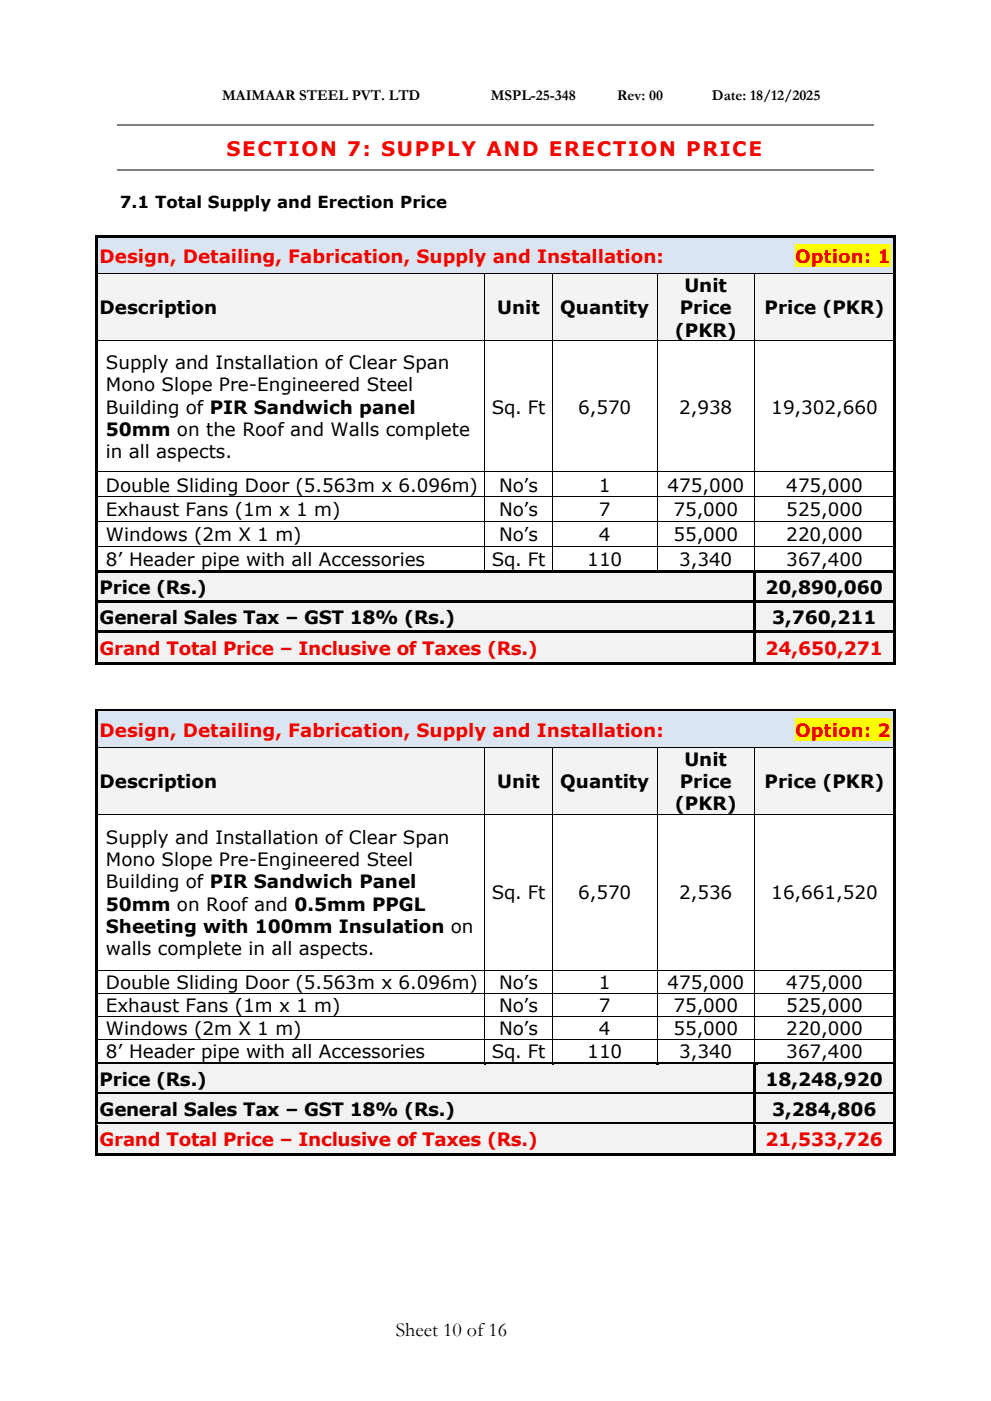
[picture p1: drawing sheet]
<svg xmlns="http://www.w3.org/2000/svg" width="210mm" height="297mm" viewBox="0 0 210 297" stroke-linecap="round" stroke-linejoin="round" font-family="sans-serif">
<defs><g id="words">
<text font-size="4.2" fill="#f00" x="48" y="33">SECTION 7: SUPPLY AND ERECTION PRICE</text>
<text font-size="4.2" x="83.9" y="283.2">Sheet 10 of16</text>
<g font-size="3.9" fill="#e00">
<text x="21.1" y="55.7">Design, Detailing, Fabrication, Supply and Installation:</text>
<text x="168.6" y="55.7">Option: 1</text>
<text x="21.1" y="138.8">Grand Total Price – Inclusive of Taxes (Rs.)</text>
<text x="162.3" y="138.8">24,650,271</text>
<text x="21.1" y="156.1">Design, Detailing, Fabrication, Supply and Installation:</text>
<text x="168.6" y="156.1">Option: 2</text>
<text x="21.1" y="242.9">Grand Total Price – Inclusive of Taxes (Rs.)</text>
<text x="162.3" y="242.9">21,533,726</text>
</g>
<g font-size="3.9">
<text x="145.1" y="61.9">Unit</text>
<text x="21.1" y="66.6">Description</text>
<text x="105.4" y="66.6">Unit</text>
<text x="118.8" y="66.6">Quantity</text>
<text x="143.1" y="71.3">(PKR)</text>
<text x="144.1" y="66.6">Price</text>
<text x="162.1" y="66.6">Price (PKR)</text>
<text x="22.4" y="78.2">Supply and Installation of Clear Span</text>
<text x="22.4" y="82.9">Mono Slope Pre-Engineered Steel</text>
<text x="22.4" y="87.6">Building of PIR Sandwich panel</text>
<text x="104.2" y="87.6">Sq. Ft</text>
<text x="122.5" y="87.6">6,570</text>
<text x="144" y="87.6">2,938</text>
<text x="163.5" y="87.6">19,302,660</text>
<text x="22.4" y="92.3">50mm on the Roof and Walls complete</text>
<text x="22.4" y="97">in all aspects.</text>
<text x="22.4" y="104.2">Double Sliding Door (5.563m x 6.096m)</text>
<text x="105.8" y="104.2">No’s</text>
<text x="126.9" y="104.2">1</text>
<text x="141.5" y="104.2">475,000</text>
<text x="166.7" y="104.2">475,000</text>
<text x="22.4" y="109.4">Exhaust Fans (1m x 1 m)</text>
<text x="105.8" y="109.4">No’s</text>
<text x="126.9" y="109.4">7</text>
<text x="142.7" y="109.4">75,000</text>
<text x="166.7" y="109.4">525,000</text>
<text x="22.4" y="114.7">Windows (2m X 1 m)</text>
<text x="22.4" y="119.9">8’ Header pipe with all Accessories</text>
<text x="104.2" y="119.9">Sq. Ft</text>
<text x="105.8" y="114.7">No’s</text>
<text x="124.5" y="119.9">110</text>
<text x="126.9" y="114.7">4</text>
<text x="142.7" y="114.7">55,000</text>
<text x="144" y="119.9">3,340</text>
<text x="166.7" y="114.7">220,000</text>
<text x="166.7" y="119.9">367,400</text>
<text x="21.1" y="126">Price (Rs.)</text>
<text x="162.3" y="126">20,890,060</text>
<text x="21.1" y="132.3">General Sales Tax – GST 18% (Rs.)</text>
<text x="163.7" y="132.3">3,760,211</text>
<text x="21.1" y="167">Description</text>
<text x="105.4" y="167">Unit</text>
<text x="118.8" y="167">Quantity</text>
<text x="144.1" y="167">Price</text>
<text x="145.1" y="162.3">Unit</text>
<text x="162.1" y="167">Price (PKR)</text>
<text x="143.1" y="171.7">(PKR)</text>
<text x="22.4" y="178.8">Supply and Installation of Clear Span</text>
<text x="22.4" y="183.5">Mono Slope Pre-Engineered Steel</text>
<text x="22.4" y="188.3">Building of PIR Sandwich Panel</text>
<text x="104.2" y="190.6">Sq. Ft</text>
<text x="122.5" y="190.6">6,570</text>
<text x="144" y="190.6">2,536</text>
<text x="163.5" y="190.6">16,661,520</text>
<text x="22.4" y="193">50mm on Roof and 0.5mm PPGL</text>
<text x="22.4" y="197.7">Sheeting with 100mm Insulation on</text>
<text x="22.4" y="202.4">walls complete in all aspects.</text>
<text x="22.4" y="209.6">Double Sliding Door (5.563m x 6.096m)</text>
<text x="105.8" y="209.6">No’s</text>
<text x="126.9" y="209.6">1</text>
<text x="141.5" y="209.6">475,000</text>
<text x="166.7" y="209.6">475,000</text>
<text x="22.4" y="214.5">Exhaust Fans (1m x 1 m)</text>
<text x="105.8" y="214.5">No’s</text>
<text x="126.9" y="214.5">7</text>
<text x="142.7" y="214.5">75,000</text>
<text x="166.7" y="214.5">525,000</text>
<text x="22.4" y="219.4">Windows (2m X 1 m)</text>
<text x="105.8" y="219.4">No’s</text>
<text x="126.9" y="219.4">4</text>
<text x="142.7" y="219.4">55,000</text>
<text x="166.7" y="219.4">220,000</text>
<text x="22.4" y="224.3">8’ Header pipe with all Accessories</text>
<text x="104.2" y="224.3">Sq. Ft</text>
<text x="124.5" y="224.3">110</text>
<text x="144" y="224.3">3,340</text>
<text x="166.7" y="224.3">367,400</text>
<text x="21.1" y="230.1">Price (Rs.)</text>
<text x="162.3" y="230.1">18,248,920</text>
<text x="21.1" y="236.5">General Sales Tax – GST 18% (Rs.)</text>
<text x="163.7" y="236.5">3,284,806</text>
</g>
<text font-size="3.5" x="25.4" y="44">7.1 Total Supply and Erection Price</text>
<g font-size="3.2">
<text x="47.1" y="21.3">MAIMAAR STEEL PVT. LTD</text>
<text x="104" y="21.3">MSPL-25-348</text>
<text x="130.8" y="21.3">Rev: 00</text>
<text x="150.9" y="21.3">Date: 18/12/2025</text>
</g>
</g></defs>
<path d="M24.9 26.5h160.3M24.9 36.1h160.3" fill="none" stroke="#808080" stroke-width=".25"/>
<g fill="#dbe5f1">
<path d="M20.7 50.5h168.6v7.4h-168.6z" fill-rule="evenodd"/>
<path d="M21.1 51.8h167.9v4.7h-167.9z" fill-rule="evenodd"/>
</g>
<path d="M168.6 51.8h20.2v4.7h-20.2z" fill-rule="evenodd" fill="#ff0"/>
<g fill="#000">
<path d="M20.2 49.9h.5v.6h-.5z" fill-rule="evenodd"/>
<path d="M20.2 49.9h.5v.5h-.5z" fill-rule="evenodd"/>
<path d="M20.2 50.5h.5v7.4h-.5z" fill-rule="evenodd"/>
<path d="M20.7 49.9h168.6v.5h-168.6z" fill-rule="evenodd"/>
<path d="M189.3 49.9h.6v.6h-.6z" fill-rule="evenodd"/>
<path d="M189.3 49.9h.6v.5h-.6z" fill-rule="evenodd"/>
<path d="M189.3 50.5h.6v7.4h-.6z" fill-rule="evenodd"/>
</g>
<path d="M20.7 50.4h168.6" fill="none" stroke="#dbe5f1" stroke-width=".21"/>
<g fill="#f3f3f3">
<path d="M20.7 58h82v14.1h-82z" fill-rule="evenodd"/>
<path d="M21.1 62.7h81v4.7h-81z" fill-rule="evenodd"/>
<path d="M102.8 58h14.2v14.1h-14.2z" fill-rule="evenodd"/>
<path d="M103.4 62.7h13v4.7h-13z" fill-rule="evenodd"/>
<path d="M117.1 58h22.2v14.1h-22.2z" fill-rule="evenodd"/>
<path d="M117.7 62.7h21v4.7h-21z" fill-rule="evenodd"/>
<path d="M139.3 58h20.6v14.1h-20.6z" fill-rule="evenodd"/>
<path d="M139.9 58h19.4v4.7h-19.4z" fill-rule="evenodd"/>
<path d="M139.9 62.7h19.4v4.7h-19.4z" fill-rule="evenodd"/>
<path d="M139.9 67.4h19.4v4.7h-19.4z" fill-rule="evenodd"/>
<path d="M160 58h29.3v14.1h-29.3z" fill-rule="evenodd"/>
<path d="M160.6 62.7h28.4v4.7h-28.4z" fill-rule="evenodd"/>
</g>
<g fill="#000">
<path d="M20.2 57.9l.5 .1z" fill-rule="evenodd"/>
<path d="M102.7 57.9l.1 .1z" fill-rule="evenodd"/>
<path d="M117 57.9l.1 .1z" fill-rule="evenodd"/>
<path d="M139.3 57.9v.1z" fill-rule="evenodd"/>
<path d="M159.9 57.9l.1 .1z" fill-rule="evenodd"/>
<path d="M189.3 57.9l.6 .1z" fill-rule="evenodd"/>
<path d="M20.2 58h.5v14.1h-.5z" fill-rule="evenodd"/>
<path d="M20.2 72.1l.5 .1z" fill-rule="evenodd"/>
<path d="M102.7 72.1l.1 .1z" fill-rule="evenodd"/>
<path d="M102.8 72.1v.1z" fill-rule="evenodd"/>
<path d="M102.8 72.1l.1 .1z" fill-rule="evenodd"/>
<path d="M117 72.1l.1 .1z" fill-rule="evenodd"/>
<path d="M117.1 72.1l.1 .1z" fill-rule="evenodd"/>
<path d="M117.2 72.1v.1z" fill-rule="evenodd"/>
<path d="M139.2 72.1l.1 .1z" fill-rule="evenodd"/>
<path d="M139.3 72.1l.1 .1z" fill-rule="evenodd"/>
<path d="M139.4 72.1l.1 .1z" fill-rule="evenodd"/>
<path d="M159.8 72.1l.1 .1z" fill-rule="evenodd"/>
<path d="M159.9 72.1l.1 .1z" fill-rule="evenodd"/>
<path d="M160 72.1l.1 .1z" fill-rule="evenodd"/>
<path d="M189.3 58h.6v14.1h-.6z" fill-rule="evenodd"/>
<path d="M189.3 72.1l.6 .1z" fill-rule="evenodd"/>
<path d="M20.2 72.2h.5v27.7h-.5z" fill-rule="evenodd"/>
<path d="M189.3 72.2h.6v27.7h-.6z" fill-rule="evenodd"/>
<path d="M20.2 99.9h.5v.2h-.5z" fill-rule="evenodd"/>
<path d="M20.2 100.1h.5v5.1h-.5z" fill-rule="evenodd"/>
<path d="M20.2 105.2h.5v.2h-.5z" fill-rule="evenodd"/>
<path d="M20.2 105.4h.5v5.1h-.5z" fill-rule="evenodd"/>
<path d="M20.2 110.5h.5v.1h-.5z" fill-rule="evenodd"/>
<path d="M20.2 110.6h.5v5.1h-.5z" fill-rule="evenodd"/>
<path d="M20.2 115.7h.5v.2h-.5z" fill-rule="evenodd"/>
<path d="M102.7 99.9h.1v.2h-.1z" fill-rule="evenodd"/>
<path d="M102.7 105.2h.1v.2h-.1z" fill-rule="evenodd"/>
<path d="M102.7 110.5h.1v.1h-.1z" fill-rule="evenodd"/>
<path d="M102.7 115.7h.1v.2h-.1z" fill-rule="evenodd"/>
<path d="M117 99.9h.2v.2h-.2z" fill-rule="evenodd"/>
<path d="M117 105.2h.2v.2h-.2z" fill-rule="evenodd"/>
<path d="M117 110.5h.2v.1h-.2z" fill-rule="evenodd"/>
<path d="M117 115.7h.2v.2h-.2z" fill-rule="evenodd"/>
<path d="M139.2 99.9h.2v.2h-.2z" fill-rule="evenodd"/>
<path d="M139.2 105.2h.2v.2h-.2z" fill-rule="evenodd"/>
<path d="M139.2 110.5h.2v.1h-.2z" fill-rule="evenodd"/>
<path d="M139.2 115.7h.2v.2h-.2z" fill-rule="evenodd"/>
<path d="M159.8 99.9h.2v.2h-.2z" fill-rule="evenodd"/>
<path d="M159.8 105.2h.2v.2h-.2z" fill-rule="evenodd"/>
<path d="M159.8 110.5h.2v.1h-.2z" fill-rule="evenodd"/>
<path d="M159.8 115.7h.2v.2h-.2z" fill-rule="evenodd"/>
<path d="M189.3 99.9h.6v.2h-.6z" fill-rule="evenodd"/>
<path d="M189.3 100.1h.6v5.1h-.6z" fill-rule="evenodd"/>
<path d="M189.3 105.2h.6v.2h-.6z" fill-rule="evenodd"/>
<path d="M189.3 105.4h.6v5.1h-.6z" fill-rule="evenodd"/>
<path d="M189.3 110.5h.6v.1h-.6z" fill-rule="evenodd"/>
<path d="M189.3 110.6h.6v5.1h-.6z" fill-rule="evenodd"/>
<path d="M189.3 115.7h.6v.2h-.6z" fill-rule="evenodd"/>
<path d="M20.2 115.9h.5v5.1h-.5z" fill-rule="evenodd"/>
<path d="M189.3 115.9h.6v5.1h-.6z" fill-rule="evenodd"/>
</g>
<g fill="none" stroke="#000" stroke-width=".21">
<path d="M20.7 58h82M102.8 58v14.1M102.8 58h14.2M117.1 58v14.1M117.1 58h22.2M139.3 58v14.1M139.3 58h20.6M159.9 58v14.1M160 58h29.3M20.7 72.2h82M102.8 72.2v27.7M102.9 72.2h14.1"/>
<path d="M117.1 72.2v27.7M117.2 72.2h22M139.3 72.2v27.7M139.5 72.2h20.3M159.9 72.2v27.7M160.1 72.2h29.2M20.7 100h82M20.7 105.3h82M20.7 110.5h82M20.7 115.8h82M102.8 100.1v5.1M102.8 105.4v5.1"/>
<path d="M102.8 110.6v5.1M102.8 115.9v5.1M102.8 100h14.2M102.8 105.3h14.2M102.8 110.5h14.2M102.8 115.8h14.2M117.1 100.1v5.1M117.1 105.4v5.1M117.1 110.6v5.1M117.1 115.9v5.1M117.2 100h22M117.2 105.3h22"/>
<path d="M117.2 110.5h22M117.2 115.8h22M139.3 100.1v5.1M139.3 105.4v5.1M139.3 110.6v5.1M139.3 115.9v5.1M139.4 100h20.4M139.4 105.3h20.4M139.4 110.5h20.4M139.4 115.8h20.4M159.9 100.1v5.1M159.9 105.4v5.1"/>
<path d="M159.9 110.6v5.1M159.9 115.9v5.1M160 100h29.3M160 105.3h29.3M160 110.5h29.3M160 115.8h29.3"/>
</g>
<g fill="#f2f2f2">
<path d="M20.7 121.5h139v5.8h-139z" fill-rule="evenodd"/>
<path d="M21.1 122.1h138.2v4.7h-138.2z" fill-rule="evenodd"/>
<path d="M160.2 121.5h29.1v5.8h-29.1z" fill-rule="evenodd"/>
<path d="M160.6 122.1h28.4v4.7h-28.4z" fill-rule="evenodd"/>
</g>
<g fill="#000">
<path d="M20.2 121h.5v.5h-.5z" fill-rule="evenodd"/>
<path d="M20.7 121h82v.5h-82z" fill-rule="evenodd"/>
</g>
<path d="M20.7 121.5h82" fill="none" stroke="#f2f2f2" stroke-width=".21"/>
<path d="M102.7 121.5h.5z" fill-rule="evenodd" fill="#f2f2f2"/>
<g fill="#000">
<path d="M102.7 121h.5v.5h-.5z" fill-rule="evenodd"/>
<path d="M103.2 121h13.8v.5h-13.8z" fill-rule="evenodd"/>
</g>
<path d="M103.2 121.5h13.8" fill="none" stroke="#f2f2f2" stroke-width=".21"/>
<path d="M117 121.5h.5z" fill-rule="evenodd" fill="#f2f2f2"/>
<g fill="#000">
<path d="M117 121h.5v.5h-.5z" fill-rule="evenodd"/>
<path d="M117.5 121h21.7v.5h-21.7z" fill-rule="evenodd"/>
</g>
<path d="M117.5 121.5h21.7" fill="none" stroke="#f2f2f2" stroke-width=".21"/>
<path d="M139.2 121.5h.5z" fill-rule="evenodd" fill="#f2f2f2"/>
<g fill="#000">
<path d="M139.2 121h.5v.5h-.5z" fill-rule="evenodd"/>
<path d="M139.7 121h20v.5h-20z" fill-rule="evenodd"/>
<path d="M159.7 121.5h.5z" fill-rule="evenodd"/>
<path d="M159.7 121h.5v.5h-.5z" fill-rule="evenodd"/>
</g>
<path d="M139.7 121.5h20" fill="none" stroke="#f2f2f2" stroke-width=".21"/>
<path d="M160.2 121.5h.5z" fill-rule="evenodd" fill="#f2f2f2"/>
<g fill="#000">
<path d="M20.2 121.5h.5v5.8h-.5z" fill-rule="evenodd"/>
<path d="M159.7 121.5h.5v5.8h-.5z" fill-rule="evenodd"/>
<path d="M160.2 121h.5v.5h-.5z" fill-rule="evenodd"/>
<path d="M160.7 121h28.6v.5h-28.6z" fill-rule="evenodd"/>
<path d="M189.3 121h.6v.5h-.6z" fill-rule="evenodd"/>
<path d="M189.3 121.5h.6v5.8h-.6z" fill-rule="evenodd"/>
</g>
<path d="M160.7 121.5h28.6" fill="none" stroke="#f2f2f2" stroke-width=".21"/>
<g fill="#f2f2f2">
<path d="M20.7 127.9h139v5.8h-139z" fill-rule="evenodd"/>
<path d="M21.1 128.4h138.2v4.7h-138.2z" fill-rule="evenodd"/>
<path d="M160.2 127.9h29.1v5.8h-29.1z" fill-rule="evenodd"/>
<path d="M160.6 128.4h28.4v4.7h-28.4z" fill-rule="evenodd"/>
</g>
<g fill="#000">
<path d="M20.2 127.3h.5v.6h-.5z" fill-rule="evenodd"/>
<path d="M20.2 127.9h.5v5.8h-.5z" fill-rule="evenodd"/>
<path d="M20.7 127.3h139v.5h-139z" fill-rule="evenodd"/>
<path d="M159.7 127.3h.5v.6h-.5z" fill-rule="evenodd"/>
<path d="M159.7 127.9h.5v5.8h-.5z" fill-rule="evenodd"/>
<path d="M160.2 127.3h29.1v.5h-29.1z" fill-rule="evenodd"/>
<path d="M189.3 127.3h.6v.6h-.6z" fill-rule="evenodd"/>
<path d="M189.3 127.9h.6v5.8h-.6z" fill-rule="evenodd"/>
</g>
<path d="M20.7 127.8h139M160.2 127.8h29.1" fill="none" stroke="#f2f2f2" stroke-width=".21"/>
<g fill="#f2f2f2">
<path d="M20.7 134.2h139v6.2h-139z" fill-rule="evenodd"/>
<path d="M21.1 134.9h138.2v4.7h-138.2z" fill-rule="evenodd"/>
<path d="M160.2 134.2h29.1v6.2h-29.1z" fill-rule="evenodd"/>
<path d="M160.6 134.9h28.4v4.7h-28.4z" fill-rule="evenodd"/>
</g>
<g fill="#000">
<path d="M20.2 133.7h.5v.5h-.5z" fill-rule="evenodd"/>
<path d="M20.7 133.7h139v.5h-139z" fill-rule="evenodd"/>
<path d="M159.7 133.7h.5v.5h-.5z" fill-rule="evenodd"/>
<path d="M160.2 133.7h29.1v.5h-29.1z" fill-rule="evenodd"/>
<path d="M189.3 133.7h.6v.5h-.6z" fill-rule="evenodd"/>
<path d="M20.2 134.2h.5v6.1h-.5z" fill-rule="evenodd"/>
<path d="M20.2 140.3h.5v.5h-.5z" fill-rule="evenodd"/>
<path d="M20.2 140.3h.5v.5h-.5z" fill-rule="evenodd"/>
<path d="M20.7 140.3h139v.5h-139z" fill-rule="evenodd"/>
<path d="M159.7 134.2h.5v6.1h-.5z" fill-rule="evenodd"/>
<path d="M159.7 140.3h.5v.5h-.5z" fill-rule="evenodd"/>
<path d="M160.2 140.3h29.1v.5h-29.1z" fill-rule="evenodd"/>
<path d="M189.3 134.2h.6v6.1h-.6z" fill-rule="evenodd"/>
<path d="M189.3 140.3h.6v.5h-.6z" fill-rule="evenodd"/>
<path d="M189.3 140.3h.6v.5h-.6z" fill-rule="evenodd"/>
</g>
<path d="M20.7 134.2h139M160.2 134.2h29.1" fill="none" stroke="#f2f2f2" stroke-width=".21"/>
<g fill="#dbe5f1">
<path d="M20.7 150.8h168.6v7.5h-168.6z" fill-rule="evenodd"/>
<path d="M21.1 152.2h167.9v4.7h-167.9z" fill-rule="evenodd"/>
</g>
<path d="M168.6 152.2h20.2v4.7h-20.2z" fill-rule="evenodd" fill="#ff0"/>
<g fill="#000">
<path d="M20.2 150.3h.5v.6h-.5z" fill-rule="evenodd"/>
<path d="M20.2 150.3h.5v.5h-.5z" fill-rule="evenodd"/>
<path d="M20.2 150.9h.5v7.4h-.5z" fill-rule="evenodd"/>
<path d="M20.7 150.3h168.6v.5h-168.6z" fill-rule="evenodd"/>
<path d="M189.3 150.3h.6v.6h-.6z" fill-rule="evenodd"/>
<path d="M189.3 150.3h.6v.5h-.6z" fill-rule="evenodd"/>
<path d="M189.3 150.9h.6v7.4h-.6z" fill-rule="evenodd"/>
</g>
<path d="M20.7 150.8h168.6" fill="none" stroke="#dbe5f1" stroke-width=".21"/>
<g fill="#f3f3f3">
<path d="M20.7 158.4h82v14.1h-82z" fill-rule="evenodd"/>
<path d="M21.1 163.1h81v4.7h-81z" fill-rule="evenodd"/>
<path d="M102.8 158.4h14.2v14.1h-14.2z" fill-rule="evenodd"/>
<path d="M103.4 163.1h13v4.7h-13z" fill-rule="evenodd"/>
<path d="M117.1 158.4h22.2v14.1h-22.2z" fill-rule="evenodd"/>
<path d="M117.7 163.1h21v4.7h-21z" fill-rule="evenodd"/>
<path d="M139.3 158.4h20.6v14.1h-20.6z" fill-rule="evenodd"/>
<path d="M139.9 158.4h19.4v4.7h-19.4z" fill-rule="evenodd"/>
<path d="M139.9 163.1h19.4v4.7h-19.4z" fill-rule="evenodd"/>
<path d="M139.9 167.8h19.4v4.7h-19.4z" fill-rule="evenodd"/>
<path d="M160 158.4h29.3v14.1h-29.3z" fill-rule="evenodd"/>
<path d="M160.6 163.1h28.4v4.7h-28.4z" fill-rule="evenodd"/>
</g>
<g fill="#000">
<path d="M20.2 158.3l.5 .1z" fill-rule="evenodd"/>
<path d="M102.7 158.3l.1 .1z" fill-rule="evenodd"/>
<path d="M117 158.3l.1 .1z" fill-rule="evenodd"/>
<path d="M139.3 158.3v.1z" fill-rule="evenodd"/>
<path d="M159.9 158.3l.1 .1z" fill-rule="evenodd"/>
<path d="M189.3 158.3l.6 .1z" fill-rule="evenodd"/>
<path d="M20.2 158.4h.5v14.1h-.5z" fill-rule="evenodd"/>
<path d="M20.2 172.5l.5 .1z" fill-rule="evenodd"/>
<path d="M102.7 172.5l.1 .1z" fill-rule="evenodd"/>
<path d="M102.8 172.5v.1z" fill-rule="evenodd"/>
<path d="M102.8 172.5l.1 .1z" fill-rule="evenodd"/>
<path d="M117 172.5l.1 .1z" fill-rule="evenodd"/>
<path d="M117.1 172.5l.1 .1z" fill-rule="evenodd"/>
<path d="M117.2 172.5v.1z" fill-rule="evenodd"/>
<path d="M139.2 172.5l.1 .1z" fill-rule="evenodd"/>
<path d="M139.3 172.5l.1 .1z" fill-rule="evenodd"/>
<path d="M139.4 172.5l.1 .1z" fill-rule="evenodd"/>
<path d="M159.8 172.5l.1 .1z" fill-rule="evenodd"/>
<path d="M159.9 172.5l.1 .1z" fill-rule="evenodd"/>
<path d="M160 172.5l.1 .1z" fill-rule="evenodd"/>
<path d="M189.3 158.4h.6v14.1h-.6z" fill-rule="evenodd"/>
<path d="M189.3 172.5l.6 .1z" fill-rule="evenodd"/>
<path d="M20.2 172.6h.5v33h-.5z" fill-rule="evenodd"/>
<path d="M20.2 205.6h.5v.1h-.5z" fill-rule="evenodd"/>
<path d="M20.2 205.7h.5v4.7h-.5z" fill-rule="evenodd"/>
<path d="M20.2 210.4h.5v.2h-.5z" fill-rule="evenodd"/>
<path d="M20.2 210.6h.5v4.7h-.5z" fill-rule="evenodd"/>
<path d="M20.2 215.3h.5v.2h-.5z" fill-rule="evenodd"/>
<path d="M102.7 205.6h.1v.1h-.1z" fill-rule="evenodd"/>
<path d="M102.7 210.4h.1v.2h-.1z" fill-rule="evenodd"/>
<path d="M102.7 215.3h.1v.2h-.1z" fill-rule="evenodd"/>
<path d="M117 205.6h.2v.1h-.2z" fill-rule="evenodd"/>
<path d="M117 210.4h.2v.2h-.2z" fill-rule="evenodd"/>
<path d="M117 215.3h.2v.2h-.2z" fill-rule="evenodd"/>
<path d="M139.2 205.6h.2v.1h-.2z" fill-rule="evenodd"/>
<path d="M139.2 210.4h.2v.2h-.2z" fill-rule="evenodd"/>
<path d="M139.2 215.3h.2v.2h-.2z" fill-rule="evenodd"/>
<path d="M159.8 205.6h.2v.1h-.2z" fill-rule="evenodd"/>
<path d="M159.8 210.4h.2v.2h-.2z" fill-rule="evenodd"/>
<path d="M159.8 215.3h.2v.2h-.2z" fill-rule="evenodd"/>
<path d="M189.3 172.6h.6v33h-.6z" fill-rule="evenodd"/>
<path d="M189.3 205.6h.6v.1h-.6z" fill-rule="evenodd"/>
<path d="M189.3 205.7h.6v4.7h-.6z" fill-rule="evenodd"/>
<path d="M189.3 210.4h.6v.2h-.6z" fill-rule="evenodd"/>
<path d="M189.3 210.6h.6v4.7h-.6z" fill-rule="evenodd"/>
<path d="M189.3 215.3h.6v.2h-.6z" fill-rule="evenodd"/>
<path d="M20.2 215.5h.5v4.8h-.5z" fill-rule="evenodd"/>
<path d="M20.2 220.3h.5v.1h-.5z" fill-rule="evenodd"/>
<path d="M20.2 220.4h.5v4.7h-.5z" fill-rule="evenodd"/>
<path d="M102.7 220.3h.1v.1h-.1z" fill-rule="evenodd"/>
<path d="M117 220.3h.2v.1h-.2z" fill-rule="evenodd"/>
<path d="M139.2 220.3h.2v.1h-.2z" fill-rule="evenodd"/>
<path d="M159.8 220.3h.2v.1h-.2z" fill-rule="evenodd"/>
<path d="M189.3 215.5h.6v4.8h-.6z" fill-rule="evenodd"/>
<path d="M189.3 220.3h.6v.1h-.6z" fill-rule="evenodd"/>
<path d="M189.3 220.4h.6v4.7h-.6z" fill-rule="evenodd"/>
</g>
<g fill="none" stroke="#000" stroke-width=".21">
<path d="M20.7 158.4h82M102.8 158.4v14.1M102.8 158.4h14.2M117.1 158.4v14.1M117.1 158.4h22.2M139.3 158.4v14.1M139.3 158.4h20.6M159.9 158.4v14.1M160 158.4h29.3M20.7 172.6h82M102.8 172.6v33M102.9 172.6h14.1"/>
<path d="M117.1 172.6v33M117.2 172.6h22M139.3 172.6v33M139.5 172.6h20.3M159.9 172.6v33M160.1 172.6h29.2M20.7 205.6h82M20.7 210.5h82M20.7 215.4h82M102.8 205.7v4.7M102.8 210.6v4.7M102.8 215.5v4.8"/>
<path d="M102.8 205.6h14.2M102.8 210.5h14.2M102.8 215.4h14.2M117.1 205.7v4.7M117.1 210.6v4.7M117.1 215.5v4.8M117.2 205.6h22M117.2 210.5h22M117.2 215.4h22M139.3 205.7v4.7M139.3 210.6v4.7M139.3 215.5v4.8"/>
<path d="M139.4 205.6h20.4M139.4 210.5h20.4M139.4 215.4h20.4M159.9 205.7v4.7M159.9 210.6v4.7M159.9 215.5v4.8M160 205.6h29.3M160 210.5h29.3M160 215.4h29.3M20.7 220.3h82M102.8 220.4v4.7M102.8 220.3h14.2"/>
<path d="M117.1 220.4v4.7M117.2 220.3h22M139.3 220.4v4.7M139.4 220.3h20.4M159.9 220.4v4.7M160 220.3h29.3"/>
</g>
<g fill="#f2f2f2">
<path d="M20.7 225.7h139v5.8h-139z" fill-rule="evenodd"/>
<path d="M21.1 226.2h138.2v4.7h-138.2z" fill-rule="evenodd"/>
<path d="M160.2 225.7h29.1v5.8h-29.1z" fill-rule="evenodd"/>
<path d="M160.6 226.2h28.4v4.7h-28.4z" fill-rule="evenodd"/>
</g>
<g fill="#000">
<path d="M20.2 225.1h.5v.6h-.5z" fill-rule="evenodd"/>
<path d="M20.7 225.1h82v.5h-82z" fill-rule="evenodd"/>
</g>
<path d="M20.7 225.7h82" fill="none" stroke="#f2f2f2" stroke-width=".21"/>
<path d="M102.7 225.6l.5 .1z" fill-rule="evenodd" fill="#f2f2f2"/>
<g fill="#000">
<path d="M102.7 225.1h.5v.5h-.5z" fill-rule="evenodd"/>
<path d="M103.2 225.1h13.8v.5h-13.8z" fill-rule="evenodd"/>
</g>
<path d="M103.2 225.7h13.8" fill="none" stroke="#f2f2f2" stroke-width=".21"/>
<path d="M117 225.6l.5 .1z" fill-rule="evenodd" fill="#f2f2f2"/>
<g fill="#000">
<path d="M117 225.1h.5v.5h-.5z" fill-rule="evenodd"/>
<path d="M117.5 225.1h21.7v.5h-21.7z" fill-rule="evenodd"/>
</g>
<path d="M117.5 225.7h21.7" fill="none" stroke="#f2f2f2" stroke-width=".21"/>
<path d="M139.2 225.6l.5 .1z" fill-rule="evenodd" fill="#f2f2f2"/>
<g fill="#000">
<path d="M139.2 225.1h.5v.5h-.5z" fill-rule="evenodd"/>
<path d="M139.7 225.1h20v.5h-20z" fill-rule="evenodd"/>
<path d="M159.7 225.6l.5 .1z" fill-rule="evenodd"/>
<path d="M159.7 225.1h.5v.5h-.5z" fill-rule="evenodd"/>
</g>
<path d="M139.7 225.7h20" fill="none" stroke="#f2f2f2" stroke-width=".21"/>
<path d="M160.2 225.6l.5 .1z" fill-rule="evenodd" fill="#f2f2f2"/>
<g fill="#000">
<path d="M20.2 225.7h.5v5.8h-.5z" fill-rule="evenodd"/>
<path d="M159.7 225.7h.5v5.8h-.5z" fill-rule="evenodd"/>
<path d="M160.2 225.1h.5v.5h-.5z" fill-rule="evenodd"/>
<path d="M160.7 225.1h28.6v.5h-28.6z" fill-rule="evenodd"/>
<path d="M189.3 225.1h.6v.6h-.6z" fill-rule="evenodd"/>
<path d="M189.3 225.7h.6v5.8h-.6z" fill-rule="evenodd"/>
</g>
<path d="M160.7 225.7h28.6" fill="none" stroke="#f2f2f2" stroke-width=".21"/>
<g fill="#f2f2f2">
<path d="M20.7 232h139v5.8h-139z" fill-rule="evenodd"/>
<path d="M21.1 232.6h138.2v4.7h-138.2z" fill-rule="evenodd"/>
<path d="M160.2 232h29.1v5.8h-29.1z" fill-rule="evenodd"/>
<path d="M160.6 232.6h28.4v4.7h-28.4z" fill-rule="evenodd"/>
</g>
<g fill="#000">
<path d="M20.2 231.5h.5v.5h-.5z" fill-rule="evenodd"/>
<path d="M20.2 232h.5v5.8h-.5z" fill-rule="evenodd"/>
<path d="M20.7 231.5h139v.5h-139z" fill-rule="evenodd"/>
<path d="M159.7 231.5h.5v.5h-.5z" fill-rule="evenodd"/>
<path d="M159.7 232h.5v5.8h-.5z" fill-rule="evenodd"/>
<path d="M160.2 231.5h29.1v.5h-29.1z" fill-rule="evenodd"/>
<path d="M189.3 231.5h.6v.5h-.6z" fill-rule="evenodd"/>
<path d="M189.3 232h.6v5.8h-.6z" fill-rule="evenodd"/>
</g>
<path d="M20.7 232h139M160.2 232h29.1" fill="none" stroke="#f2f2f2" stroke-width=".21"/>
<g fill="#f2f2f2">
<path d="M20.7 238.4h139v6.1h-139z" fill-rule="evenodd"/>
<path d="M21.1 239h138.2v4.8h-138.2z" fill-rule="evenodd"/>
<path d="M160.2 238.4h29.1v6.1h-29.1z" fill-rule="evenodd"/>
<path d="M160.6 239h28.4v4.8h-28.4z" fill-rule="evenodd"/>
</g>
<g fill="#000">
<path d="M20.2 237.8h.5v.6h-.5z" fill-rule="evenodd"/>
<path d="M20.7 237.8h139v.5h-139z" fill-rule="evenodd"/>
<path d="M159.7 237.8h.5v.6h-.5z" fill-rule="evenodd"/>
<path d="M160.2 237.8h29.1v.5h-29.1z" fill-rule="evenodd"/>
<path d="M189.3 237.8h.6v.6h-.6z" fill-rule="evenodd"/>
<path d="M20.2 238.4h.5v6.1h-.5z" fill-rule="evenodd"/>
<path d="M20.2 244.5h.5v.5h-.5z" fill-rule="evenodd"/>
<path d="M20.2 244.5h.5v.5h-.5z" fill-rule="evenodd"/>
<path d="M20.7 244.5h139v.5h-139z" fill-rule="evenodd"/>
<path d="M159.7 238.4h.5v6.1h-.5z" fill-rule="evenodd"/>
<path d="M159.7 244.5h.5v.5h-.5z" fill-rule="evenodd"/>
<path d="M160.2 244.5h29.1v.5h-29.1z" fill-rule="evenodd"/>
<path d="M189.3 238.4h.6v6.1h-.6z" fill-rule="evenodd"/>
<path d="M189.3 244.5h.6v.5h-.6z" fill-rule="evenodd"/>
<path d="M189.3 244.5h.6v.5h-.6z" fill-rule="evenodd"/>
</g>
<path d="M20.7 238.4h139M160.2 238.4h29.1" fill="none" stroke="#f2f2f2" stroke-width=".21"/>
<use href="#words"/>
</svg>
